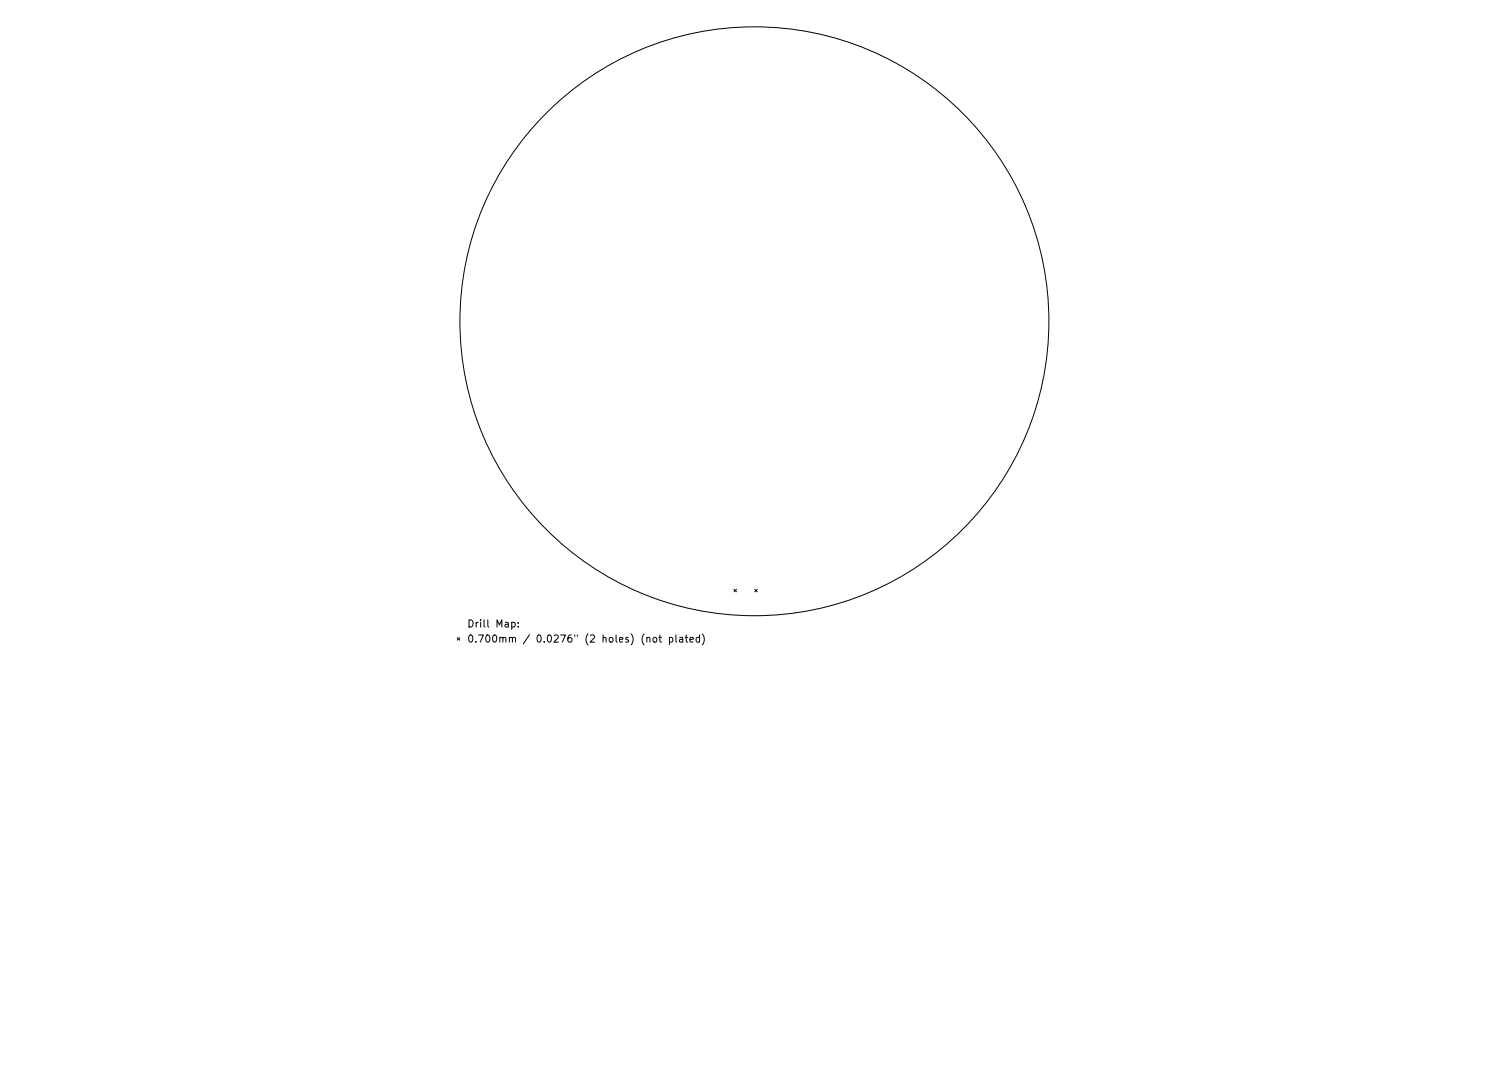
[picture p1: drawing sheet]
<svg xmlns="http://www.w3.org/2000/svg" width="297mm" height="210mm" viewBox="0 0 297 210" stroke-linecap="round" stroke-linejoin="round" font-family="sans-serif">
<defs><g id="words">
<g font-size="2">
<text x="91.9" y="123.5">Drill Map:</text>
<text x="91.9" y="126.5">0.700mm / 0.0276&quot; (2 holes) (not plated)</text>
</g>
</g></defs>
<g fill="none" stroke="#000" stroke-width=".2">
<path d="M144.5 116l.5 .5M145 116l-.5 .5M148.6 116l.5 .5M149.1 116l-.5 .5M90 125.5l.5 .5M90.5 125.5l-.5 .5M100.7 122.6l.4-.1 .3 .3-.1 .6h-.6M102 123.3v.1M102 122.6v.1M127.3 125.6l.2-.1h.4v.9M128.6 125.6l.2-.1 .4 .1 .1 .5-.2 .2-.3 .1-.2-.1zM129.7 125.5h.5"/>
<path d="M129.9 125v1.2l.3 .2M131.8 125.5h.4l.2 .2-.1 .6h-.5M131.8 125.5v1.4M133.1 125v1.2l.2 .2M133.8 125.5h.5l.1 .9M134.4 125.8l-.5 .1-.2 .2 .2 .3 .5-.1M134.9 125.5h.5M135.1 125v1.2l.3 .2M135.8 125.9l.7-.1-.1-.3h-.4l-.2 .2 .1 .6h.5M137.7 125.5h-.4l-.3 .2 .2 .6h.5M137.7 125v1.4M138.2 124.8a1.62 1.62 0 0 1 0 2.2"/>
<circle cx="148.5" cy="63.3" r="58"/>
</g>
<use href="#words"/>
</svg>
